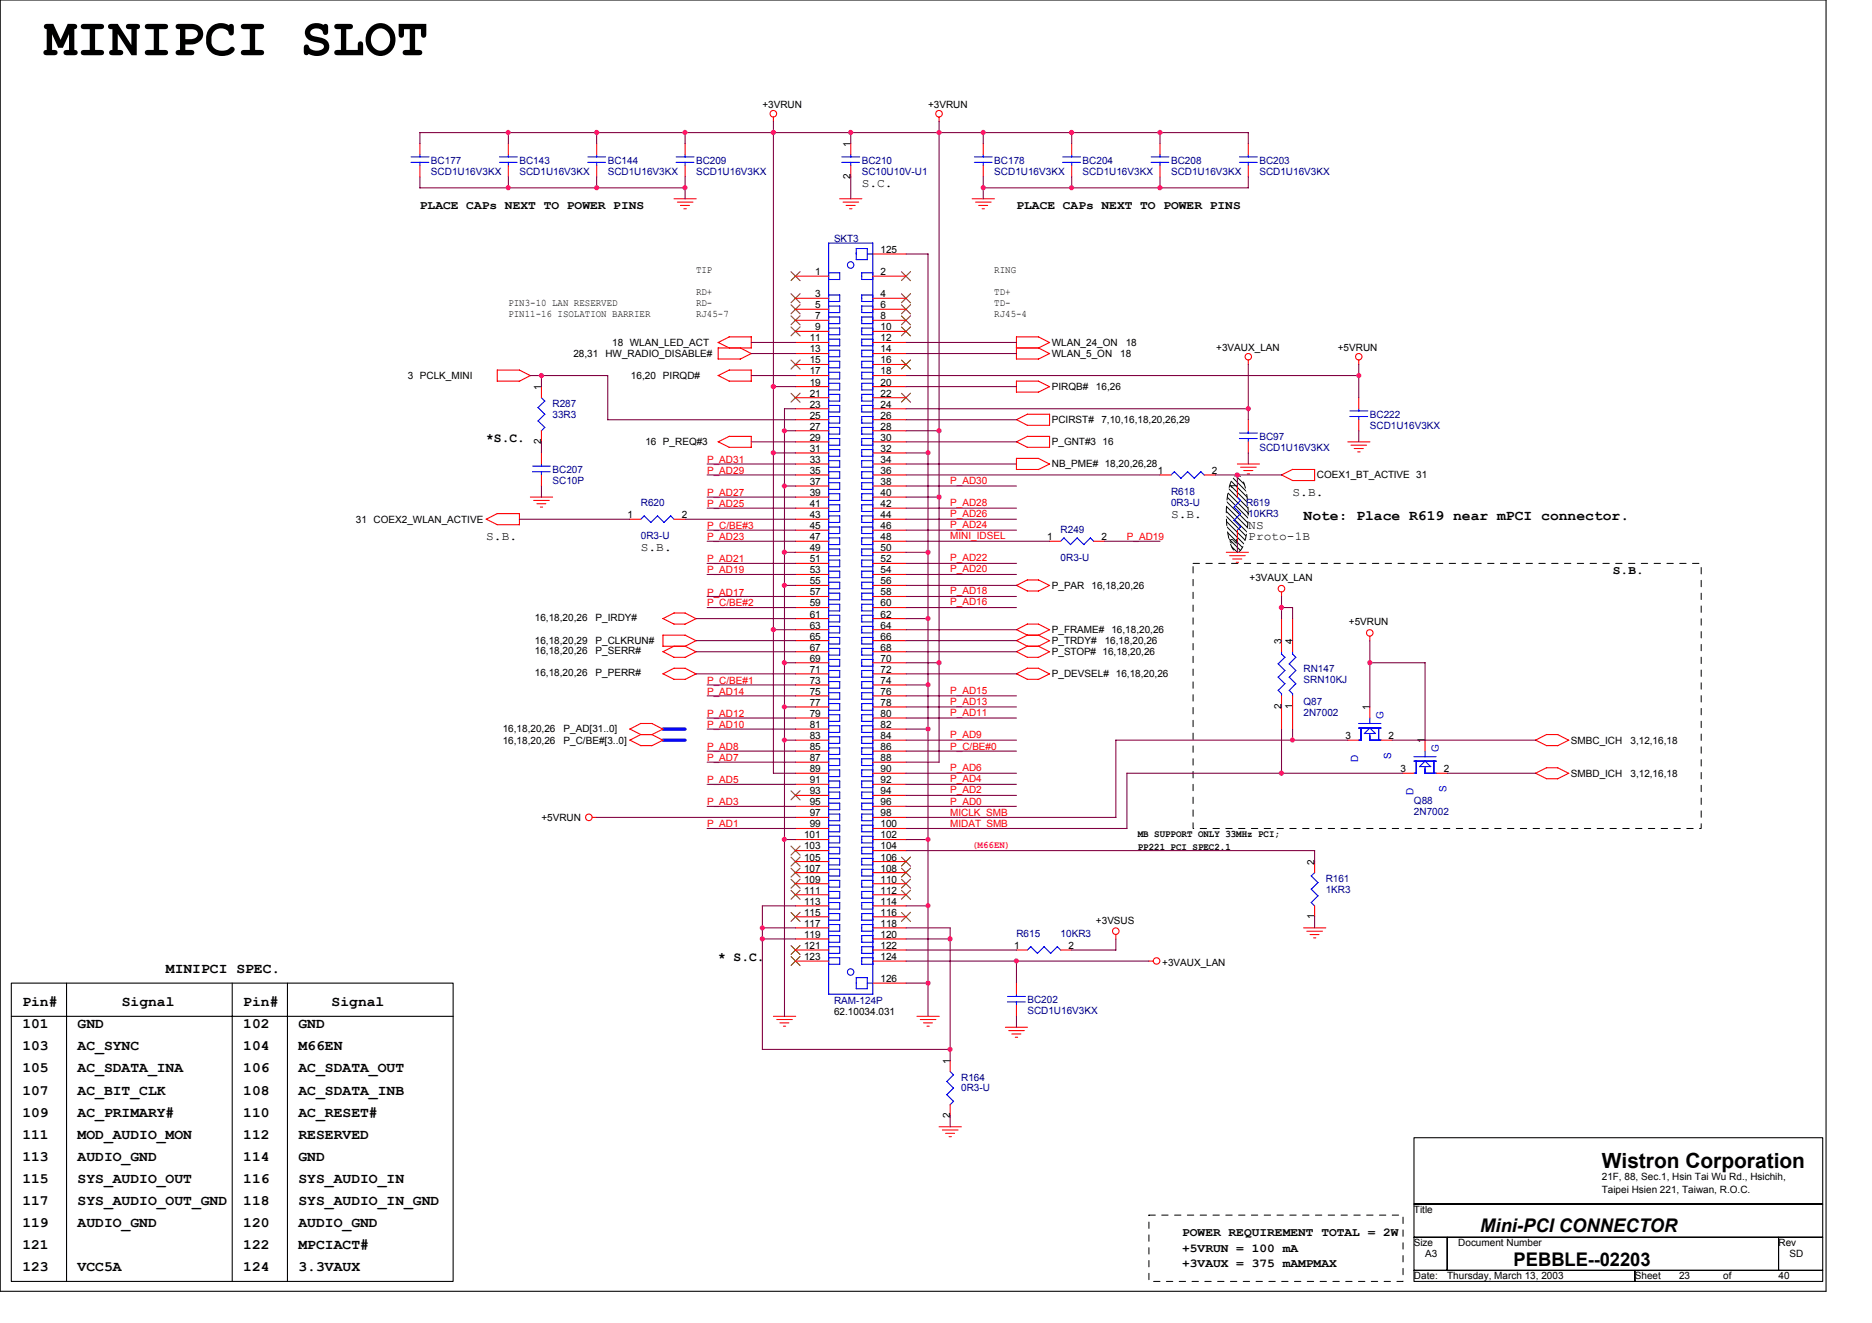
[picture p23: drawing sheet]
<svg xmlns="http://www.w3.org/2000/svg" width="297mm" height="210mm" viewBox="0 0 297 210" stroke-linecap="round" stroke-linejoin="round" font-family="sans-serif">
<defs><g id="words">
<text font-size="8.4" x="7" y="8.8">MINIPCI SLOT</text>
<text font-size="3.3" x="254.2" y="185.4">Wistron Corporation</text>
<g font-size="3">
<text x="234.9" y="195.5">Mini-PCI CONNECTOR</text>
<text x="240.2" y="200.8">PEBBLE--02203</text>
</g>
<g font-size="2.3">
<text x="206.8" y="82.5">Note: Place R619 near mPCI connector.</text>
<text x="26.3" y="154.4">MINIPCI SPEC.</text>
<text x="3.6" y="159.6">Pin#</text>
<text x="19.3" y="159.6">Signal</text>
<text x="38.6" y="159.6">Pin#</text>
<text x="52.6" y="159.6">Signal</text>
<text x="3.6" y="163.2">101</text>
<text x="3.6" y="166.6">103</text>
<text x="12.3" y="163.2">GND</text>
<text x="12.3" y="166.6">AC_SYNC</text>
<text x="38.6" y="163.2">102</text>
<text x="38.6" y="166.6">104</text>
<text x="47.4" y="166.6">M66EN</text>
<text x="47.4" y="163.2">GND</text>
<text x="3.6" y="170.2">105</text>
<text x="3.6" y="173.7">107</text>
<text x="12.3" y="170.2">AC_SDATA_INA</text>
<text x="12.3" y="173.7">AC_BIT_CLK</text>
<text x="38.6" y="170.2">106</text>
<text x="38.6" y="173.7">108</text>
<text x="47.4" y="170.2">AC_SDATA_OUT</text>
<text x="47.4" y="173.7">AC_SDATA_INB</text>
<text x="3.6" y="177.2">109</text>
<text x="12.3" y="177.2">AC_PRIMARY#</text>
<text x="38.6" y="177.2">110</text>
<text x="47.4" y="177.2">AC_RESET#</text>
<text x="3.6" y="180.7">111</text>
<text x="3.6" y="184.2">113</text>
<text x="12.3" y="180.7">MOD_AUDIO_MON</text>
<text x="12.3" y="184.2">AUDIO_GND</text>
<text x="38.6" y="180.7">112</text>
<text x="38.6" y="184.2">114</text>
<text x="47.4" y="180.7">RESERVED</text>
<text x="47.4" y="184.2">GND</text>
<text x="3.6" y="187.7">115</text>
<text x="3.6" y="191.2">117</text>
<text x="12.3" y="187.7">SYS_AUDIO_OUT</text>
<text x="12.3" y="191.2">SYS_AUDIO_OUT_GND</text>
<text x="38.6" y="187.7">116</text>
<text x="38.6" y="191.2">118</text>
<text x="47.4" y="187.7">SYS_AUDIO_IN</text>
<text x="47.4" y="191.2">SYS_AUDIO_IN_GND</text>
<text x="3.6" y="194.7">119</text>
<text x="12.3" y="194.7">AUDIO_GND</text>
<text x="38.6" y="194.7">120</text>
<text x="47.4" y="194.7">AUDIO_GND</text>
<text x="3.6" y="198.2">121</text>
<text x="3.6" y="201.7">123</text>
<text x="12.3" y="201.7">VCC5A</text>
<text x="38.6" y="198.2">122</text>
<text x="38.6" y="201.7">124</text>
<text x="47.4" y="198.2">MPCIACT#</text>
<text x="47.4" y="201.7">3.3VAUX</text>
</g>
<g font-size="2.1">
<text x="77.1" y="70.1">*S.C.</text>
<text x="114" y="152.5">* S.C.</text>
</g>
<g font-size="1.9">
<text x="136.7" y="29.6">S.C.</text>
<text x="66.6" y="33.2">PLACE CAPs NEXT TO POWER PINS</text>
<text x="161.3" y="33.2">PLACE CAPs NEXT TO POWER PINS</text>
<text x="185.8" y="82.2">S.B.</text>
<text x="198.1" y="83.9">NS</text>
<text x="205.1" y="78.7">S.B.</text>
<text x="77.1" y="85.7">S.B.</text>
<text x="101.7" y="87.4">S.B.</text>
<text x="198.1" y="85.7">Proto-1B</text>
<text x="255.9" y="91">S.B.</text>
<text x="187.6" y="196.2">POWER REQUIREMENT TOTAL = 2W</text>
<text x="187.6" y="198.6">+5VRUN = 100 mA</text>
<text x="187.6" y="201">+3VAUX = 375 mAMPMAX</text>
</g>
<g font-size="1.6">
<text x="121" y="17.2">+3VRUN</text>
<text x="147.3" y="17.2">+3VRUN</text>
<text x="135" y="23.3" transform="rotate(-90 135 23.3)">1</text>
<text x="135" y="28.4" transform="rotate(-90 135 28.4)">2</text>
<text x="139.7" y="40.1">125</text>
<text x="110.4" y="43.3">TIP</text>
<text x="110.4" y="46.8">RD+</text>
<text x="129.4" y="43.6">1</text>
<text x="129.4" y="47.1">3</text>
<text x="139.7" y="43.6">2</text>
<text x="139.7" y="47.1">4</text>
<text x="157.8" y="46.8">TD+</text>
<text x="157.8" y="43.3">RING</text>
<text x="80.7" y="50.3">PIN11-16 ISOLATION BARRIER</text>
<text x="80.7" y="48.6">PIN3-10 LAN RESERVED</text>
<text x="110.4" y="48.6">RD-</text>
<text x="110.4" y="50.3">RJ45-7</text>
<text x="129.4" y="48.9">5</text>
<text x="129.4" y="50.7">7</text>
<text x="129.4" y="52.4">9</text>
<text x="139.7" y="48.9">6</text>
<text x="139.7" y="50.7">8</text>
<text x="139.7" y="52.4">10</text>
<text x="157.8" y="48.6">TD-</text>
<text x="157.8" y="50.3">RJ45-4</text>
<text x="91" y="56.6">28,31</text>
<text x="96.1" y="56.6">HW_RADIO_DISABLE#</text>
<text x="97.1" y="54.9">18 WLAN_LED_ACT</text>
<text x="128.5" y="54.2">11</text>
<text x="128.5" y="55.9">13</text>
<text x="128.5" y="57.7">15</text>
<text x="128.5" y="59.4">17</text>
<text x="139.7" y="54.2">12</text>
<text x="139.7" y="55.9">14</text>
<text x="139.7" y="57.7">16</text>
<text x="139.7" y="59.4">18</text>
<text x="166.9" y="56.6">WLAN_5_ON</text>
<text x="166.9" y="54.9">WLAN_24_ON</text>
<text x="177.8" y="56.6">18</text>
<text x="178.6" y="54.9">18</text>
<text x="193" y="55.8">+3VAUX_LAN</text>
<text x="212.3" y="55.8">+5VRUN</text>
<text x="64.7" y="60.1">3 PCLK_MINI</text>
<text x="85.9" y="61.9" transform="rotate(-90 85.9 61.9)">1</text>
<text x="100.1" y="60.1">16,20</text>
<text x="105.2" y="60.1">PIRQD#</text>
<text x="128.5" y="61.2">19</text>
<text x="128.5" y="62.9">21</text>
<text x="128.5" y="64.7">23</text>
<text x="139.7" y="61.2">20</text>
<text x="139.7" y="62.9">22</text>
<text x="139.7" y="64.7">24</text>
<text x="166.9" y="61.9">PIRQB#</text>
<text x="173.9" y="61.9">16,26</text>
<text x="85.9" y="70.5" transform="rotate(-90 85.9 70.5)">2</text>
<text x="102.4" y="70.7">16 P_REQ#3</text>
<text x="128.5" y="66.4">25</text>
<text x="128.5" y="68.2">27</text>
<text x="128.5" y="69.9">29</text>
<text x="128.5" y="71.7">31</text>
<text x="139.7" y="66.4">26</text>
<text x="139.7" y="68.2">28</text>
<text x="139.7" y="69.9">30</text>
<text x="139.7" y="71.7">32</text>
<text x="166.9" y="67.1">PCIRST#</text>
<text x="166.9" y="70.7">P_GNT#3 16</text>
<text x="174.8" y="67.1">7,10,16,18,20,26,29</text>
<text x="128.5" y="73.4">33</text>
<text x="128.5" y="75.2">35</text>
<text x="128.5" y="76.9">37</text>
<text x="139.7" y="73.4">34</text>
<text x="139.7" y="75.2">36</text>
<text x="139.7" y="76.9">38</text>
<text x="166.9" y="74.1">NB_PME# 18,20,26,28</text>
<text x="183.7" y="75.2">1</text>
<text x="192.3" y="75.2">2</text>
<text x="196.3" y="77.6" transform="rotate(-90 196.3 77.6)">1</text>
<text x="209" y="75.9">COEX1_BT_ACTIVE 31</text>
<text x="56.5" y="82.9">31 COEX2_WLAN_ACTIVE</text>
<text x="99.6" y="82.2">1</text>
<text x="108.2" y="82.2">2</text>
<text x="128.5" y="78.7">39</text>
<text x="128.5" y="80.5">41</text>
<text x="128.5" y="82.2">43</text>
<text x="128.5" y="83.9">45</text>
<text x="139.7" y="78.7">40</text>
<text x="139.7" y="80.5">42</text>
<text x="139.7" y="82.2">44</text>
<text x="139.7" y="83.9">46</text>
<text x="128.5" y="85.7">47</text>
<text x="128.5" y="87.5">49</text>
<text x="128.5" y="89.2">51</text>
<text x="139.7" y="85.7">48</text>
<text x="139.7" y="87.5">50</text>
<text x="139.7" y="89.2">52</text>
<text x="166.2" y="85.7">1</text>
<text x="174.8" y="85.7">2</text>
<text x="196.3" y="86.2" transform="rotate(-90 196.3 86.2)">2</text>
<text x="128.5" y="91">53</text>
<text x="128.5" y="92.7">55</text>
<text x="128.5" y="94.5">57</text>
<text x="139.7" y="91">54</text>
<text x="139.7" y="92.7">56</text>
<text x="139.7" y="94.5">58</text>
<text x="166.9" y="93.4">P_PAR</text>
<text x="173.2" y="93.4">16,18,20,26</text>
<text x="198.3" y="92.2">+3VAUX_LAN</text>
<text x="84.9" y="98.5">16,18,20,26</text>
<text x="94.5" y="98.5">P_IRDY#</text>
<text x="128.5" y="96.2">59</text>
<text x="128.5" y="98">61</text>
<text x="128.5" y="99.7">63</text>
<text x="128.5" y="101.5">65</text>
<text x="139.7" y="96.2">60</text>
<text x="139.7" y="98">62</text>
<text x="139.7" y="99.7">64</text>
<text x="139.7" y="101.5">66</text>
<text x="166.9" y="100.4">P_FRAME# 16,18,20,26</text>
<text x="214" y="99.2">+5VRUN</text>
<text x="84.9" y="103.8">16,18,20,26</text>
<text x="84.9" y="107.3">16,18,20,26</text>
<text x="84.9" y="102.2">16,18,20,29</text>
<text x="94.5" y="103.8">P_SERR#</text>
<text x="94.5" y="107.3">P_PERR#</text>
<text x="94.5" y="102.2">P_CLKRUN#</text>
<text x="128.5" y="103.2">67</text>
<text x="128.5" y="105">69</text>
<text x="128.5" y="106.7">71</text>
<text x="139.7" y="103.2">68</text>
<text x="139.7" y="105">70</text>
<text x="139.7" y="106.7">72</text>
<text x="166.9" y="102.2">P_TRDY#</text>
<text x="166.9" y="103.9">P_STOP# 16,18,20,26</text>
<text x="166.9" y="107.4">P_DEVSEL# 16,18,20,26</text>
<text x="175.3" y="102.2">16,18,20,26</text>
<text x="203.3" y="102.2" transform="rotate(-90 203.3 102.2)">3</text>
<text x="205.1" y="102.2" transform="rotate(-90 205.1 102.2)">4</text>
<text x="128.5" y="108.5">73</text>
<text x="128.5" y="110.2">75</text>
<text x="128.5" y="112">77</text>
<text x="128.5" y="113.7">79</text>
<text x="139.7" y="108.5">74</text>
<text x="139.7" y="110.2">76</text>
<text x="139.7" y="112">78</text>
<text x="139.7" y="113.7">80</text>
<text x="203.3" y="112.5" transform="rotate(-90 203.3 112.5)">2</text>
<text x="205.1" y="112.5" transform="rotate(-90 205.1 112.5)">1</text>
<text x="217.3" y="112.7" transform="rotate(-90 217.3 112.7)">1</text>
<text x="79.8" y="116.2">16,18,20,26</text>
<text x="79.8" y="118">16,18,20,26</text>
<text x="89.4" y="116.2">P_AD[31..0]</text>
<text x="89.4" y="118">P_C/BE#[3..0]</text>
<text x="128.5" y="115.5">81</text>
<text x="128.5" y="117.2">83</text>
<text x="128.5" y="119">85</text>
<text x="139.7" y="115.5">82</text>
<text x="139.7" y="117.2">84</text>
<text x="139.7" y="119">86</text>
<text x="213.5" y="117.2">3</text>
<text x="220.3" y="117.2">2</text>
<text x="226.1" y="117.9" transform="rotate(-90 226.1 117.9)">1</text>
<text x="249.3" y="118">SMBC_ICH</text>
<text x="258.7" y="118">3,12,16,18</text>
<text x="128.5" y="120.8">87</text>
<text x="128.5" y="122.5">89</text>
<text x="128.5" y="124.3">91</text>
<text x="139.7" y="120.8">88</text>
<text x="139.7" y="122.5">90</text>
<text x="139.7" y="124.3">92</text>
<text x="222.2" y="122.5">3</text>
<text x="229.1" y="122.5">2</text>
<text x="249.3" y="123.2">SMBD_ICH</text>
<text x="258.7" y="123.2">3,12,16,18</text>
<text x="85.9" y="130.2">+5VRUN</text>
<text x="128.5" y="126">93</text>
<text x="128.5" y="127.8">95</text>
<text x="128.5" y="129.5">97</text>
<text x="128.5" y="131.3">99</text>
<text x="139.7" y="126">94</text>
<text x="139.7" y="127.8">96</text>
<text x="139.7" y="129.5">98</text>
<text x="139.7" y="131.3">100</text>
<text x="127.6" y="133">101</text>
<text x="127.6" y="134.8">103</text>
<text x="127.6" y="136.5">105</text>
<text x="139.7" y="133">102</text>
<text x="139.7" y="134.8">104</text>
<text x="139.7" y="136.5">106</text>
<text x="180.5" y="132.8">MB SUPPORT ONLY 33MHz PCI;</text>
<text x="180.5" y="134.8">PP221 PCI SPEC2.1</text>
<text x="208.6" y="137.2" transform="rotate(-90 208.6 137.2)">2</text>
<text x="127.6" y="138.3">107</text>
<text x="127.6" y="140">109</text>
<text x="127.6" y="141.8">111</text>
<text x="127.6" y="143.5">113</text>
<text x="139.7" y="138.3">108</text>
<text x="139.7" y="140">110</text>
<text x="139.7" y="141.8">112</text>
<text x="139.7" y="143.5">114</text>
<text x="127.6" y="145.3">115</text>
<text x="127.6" y="147">117</text>
<text x="127.6" y="148.8">119</text>
<text x="139.7" y="145.3">116</text>
<text x="139.7" y="147">118</text>
<text x="139.7" y="148.8">120</text>
<text x="173.9" y="146.5">+3VSUS</text>
<text x="208.6" y="145.8" transform="rotate(-90 208.6 145.8)">1</text>
<text x="127.6" y="150.6">121</text>
<text x="127.6" y="152.3">123</text>
<text x="139.7" y="155.8">126</text>
<text x="139.7" y="150.6">122</text>
<text x="139.7" y="152.3">124</text>
<text x="160.9" y="150.6">1</text>
<text x="169.5" y="150.6">2</text>
<text x="184.4" y="153.2">+3VAUX_LAN</text>
<text x="132.4" y="161.1">62.10034.031</text>
<text x="150.7" y="168.8" transform="rotate(-90 150.7 168.8)">1</text>
<text x="150.7" y="177.4" transform="rotate(-90 150.7 177.4)">2</text>
<text x="254.2" y="187.2">21F, 88, Sec.1, Hsin Tai Wu Rd., Hsichih,</text>
<text x="254.2" y="189.3">Taipei Hsien 221, Taiwan, R.O.C.</text>
<text x="224.4" y="192.4">Title</text>
<text x="224.4" y="197.7">Size</text>
<text x="231.4" y="197.7">Document Number</text>
<text x="282.2" y="197.7">Rev</text>
<text x="224.4" y="203">Date:</text>
<text x="226.1" y="199.5">A3</text>
<text x="229.6" y="203">Thursday, March 13, 2003</text>
<text x="259.4" y="203">Sheet</text>
<text x="266.4" y="203">23</text>
<text x="273.4" y="203">of</text>
<text x="282.2" y="203">40</text>
<text x="284" y="199.5">SD</text>
</g>
<g font-size="1.6" fill="#000080">
<text x="68.4" y="26">BC177</text>
<text x="68.4" y="27.7">SCD1U16V3KX</text>
<text x="82.4" y="26">BC143</text>
<text x="82.4" y="27.7">SCD1U16V3KX</text>
<text x="96.4" y="26">BC144</text>
<text x="96.4" y="27.7">SCD1U16V3KX</text>
<text x="110.4" y="26">BC209</text>
<text x="110.4" y="27.7">SCD1U16V3KX</text>
<text x="136.7" y="26">BC210</text>
<text x="136.7" y="27.7">SC10U10V-U1</text>
<text x="157.8" y="26">BC178</text>
<text x="157.8" y="27.7">SCD1U16V3KX</text>
<text x="171.8" y="26">BC204</text>
<text x="171.8" y="27.7">SCD1U16V3KX</text>
<text x="185.8" y="26">BC208</text>
<text x="185.8" y="27.7">SCD1U16V3KX</text>
<text x="199.8" y="26">BC203</text>
<text x="199.8" y="27.7">SCD1U16V3KX</text>
<text x="132.4" y="38.4">SKT3</text>
<text x="87.7" y="64.5">R287</text>
<text x="87.7" y="66.3">33R3</text>
<text x="199.8" y="69.8">BC97</text>
<text x="199.8" y="71.5">SCD1U16V3KX</text>
<text x="217.4" y="66.3">BC222</text>
<text x="217.4" y="68">SCD1U16V3KX</text>
<text x="87.7" y="75">BC207</text>
<text x="87.7" y="76.8">SC10P</text>
<text x="101.7" y="80.3">R620</text>
<text x="185.8" y="78.5">R618</text>
<text x="185.8" y="80.3">0R3-U</text>
<text x="197.7" y="80.3">R619</text>
<text x="198.1" y="82">10KR3</text>
<text x="101.7" y="85.5">0R3-U</text>
<text x="168.3" y="84.5">R249</text>
<text x="168.3" y="89">0R3-U</text>
<text x="206.8" y="106.6">RN147</text>
<text x="206.8" y="108.3">SRN10KJ</text>
<text x="206.8" y="111.8">Q87</text>
<text x="206.8" y="113.6">2N7002</text>
<text x="224.4" y="127.6">Q88</text>
<text x="224.4" y="129.3">2N7002</text>
<text x="210.4" y="139.9">R161</text>
<text x="210.4" y="141.6">1KR3</text>
<text x="161.3" y="148.6">R615</text>
<text x="168.3" y="148.6">10KR3</text>
<text x="132.4" y="159.3">RAM-124P</text>
<text x="163" y="159.2">BC202</text>
<text x="163" y="160.9">SCD1U16V3KX</text>
<text x="152.5" y="171.4">R164</text>
<text x="152.5" y="173.2">0R3-U</text>
</g>
<g font-size="1.6" fill="#f00">
<text x="112.2" y="73.4">P_AD31</text>
<text x="112.2" y="75.2">P_AD29</text>
<text x="150.8" y="76.8">P_AD30</text>
<text x="112.2" y="84">P_C/BE#3</text>
<text x="112.2" y="80.5">P_AD25</text>
<text x="112.2" y="78.7">P_AD27</text>
<text x="150.8" y="80.3">P_AD28</text>
<text x="150.8" y="82">P_AD26</text>
<text x="150.8" y="83.8">P_AD24</text>
<text x="112.2" y="89.2">P_AD21</text>
<text x="112.2" y="85.7">P_AD23</text>
<text x="150.8" y="85.5">MINI_IDSEL</text>
<text x="150.8" y="89">P_AD22</text>
<text x="178.8" y="85.7">P_AD19</text>
<text x="112.2" y="91">P_AD19</text>
<text x="112.2" y="94.5">P_AD17</text>
<text x="150.8" y="90.8">P_AD20</text>
<text x="150.8" y="94.3">P_AD18</text>
<text x="112.2" y="96.2">P_C/BE#2</text>
<text x="150.8" y="96.1">P_AD16</text>
<text x="112.2" y="108.5">P_C/BE#1</text>
<text x="112.2" y="113.7">P_AD12</text>
<text x="112.2" y="110.3">P_AD14</text>
<text x="150.8" y="110.1">P_AD15</text>
<text x="150.8" y="111.8">P_AD13</text>
<text x="150.8" y="113.6">P_AD11</text>
<text x="112.2" y="119">P_AD8</text>
<text x="112.2" y="115.5">P_AD10</text>
<text x="150.8" y="119">P_C/BE#0</text>
<text x="150.8" y="117.1">P_AD9</text>
<text x="112.2" y="120.8">P_AD7</text>
<text x="112.2" y="124.3">P_AD5</text>
<text x="150.8" y="125.9">P_AD2</text>
<text x="150.8" y="122.3">P_AD6</text>
<text x="150.8" y="124.1">P_AD4</text>
<text x="112.2" y="131.3">P_AD1</text>
<text x="112.2" y="127.8">P_AD3</text>
<text x="150.8" y="127.8">P_AD0</text>
<text x="150.8" y="131.3">MIDAT_SMB</text>
<text x="150.8" y="129.5">MICLK_SMB</text>
</g>
<g font-size="1.6" fill="#00f">
<text x="219.5" y="114.1" transform="rotate(-90 219.5 114.1)">G</text>
<text x="228.3" y="119.4" transform="rotate(-90 228.3 119.4)">G</text>
<text x="215.5" y="120.9" transform="rotate(-90 215.5 120.9)">D</text>
<text x="220.8" y="120.4" transform="rotate(-90 220.8 120.4)">S</text>
<text x="229.5" y="125.7" transform="rotate(-90 229.5 125.7)">S</text>
<text x="224.3" y="126.2" transform="rotate(-90 224.3 126.2)">D</text>
</g>
<text font-size="1.6" fill="#ff0080" x="154.3" y="134.5">(M66EN)</text>
</g></defs>
<g fill="none" stroke="#000" stroke-width=".17">
<path d="M0 0h289.7v204.9h-289.7zM1.8 156h70.1v47.3h-70.1zM10.6 156v47.3M36.8 156v47.3M45.6 156v47.3M1.8 161.2h70.1M224.4 180.5h64.8v10.5h-64.8zM224.4 191h64.8v5.3h-64.8zM224.4 196.3h5.2v5.2h-5.2zM229.6 196.3h52.6v5.2h-52.6zM282.2 196.3h7v5.2h-7zM224.4 201.5h35v1.8h-35z"/>
<path d="M259.4 201.5h29.8v1.8h-29.8z"/>
</g>
<path d="M189.3 89.4h80.6v42h-80.6v-42M182.3 192.8h40.3v10.5h-40.3v-10.5" fill="none" stroke="#000" stroke-width=".16" stroke-dasharray="1 1 1 1 1 1 1 1"/>
<path d="M195.7 75.7l.3-.2 .3-.1a1.73 1.73 0 0 1 1.1 1.4 17.3 17.3 0 0 1-.2 10l-.6 .7-.3 .1a1.73 1.73 0 0 1-1.1-1.4 17.5 17.5 0 0 1 .2-10z" fill-rule="evenodd" fill="#000" stroke="#000" stroke-width=".16" stroke-dasharray="1 1 1 1 1 1 1 1"/>
<g fill="none" stroke="#f00" stroke-width=".17">
<path d="M122.7 18.6v.7M149 18.6v.7M66.6 22.8v1.7M66.6 26.3v1.8M80.7 22.8v1.7M80.7 26.3v1.8M94.7 22.8v1.7M94.7 26.3v1.8M107 31.5h3.5M107.5 32.1h2.5M108 32.6h1.4M108.5 33.1h.4"/>
<path d="M108.7 22.8v1.7M108.7 26.3v1.8M133.2 31.5h3.6M133.8 32.1h2.4M134.3 32.6h1.4M134.8 33.1h.4M135 22.8v1.7M135 26.3v1.8M154.3 31.5h3.5M154.8 32.1h2.5M155.3 32.6h1.4M155.8 33.1h.4"/>
<path d="M156 22.8v1.7M156 26.3v1.8M170 22.8v1.7M170 26.3v1.8M184.1 22.8v1.7M184.1 26.3v1.8M198.1 22.8v1.7M198.1 26.3v1.8M84.2 59.6l-1.8 .9M84.2 59.6l-1.8-.9h-3.5v1.8h3.5M113.9 59.6l1.8 .9h3.5M113.9 54.4l1.8-1h3.5v1.8"/>
<path d="M114 55.2h5.2M114 54.3l1.7 .9M114 55.2v1.8M115.7 58.7h3.5M115.7 58.7l-1.7 .9M117.5 55.2l1.7 .9M119.2 58.7v1.8M119.2 56.1l-1.7 .9h-3.6M126.2 43.8h5.3M126.2 47.3h5.3M126.2 49.1h5.3M126.2 50.8h5.3"/>
<path d="M126.2 52.6h5.3M126.2 54.3h5.3M126.2 56.1h5.3M126.2 57.8h5.3M126.2 59.6h5.3M138.5 43.8h5.3M138.5 47.3h5.3M138.5 49.1h5.3M138.5 50.8h5.3M138.5 52.6h5.3M138.5 54.3h5.3M138.5 56.1h5.3"/>
<path d="M138.5 57.8h5.3M138.5 59.6h5.3M138.5 40.3h5.3M161.3 55.2h3.5l1.8 .9M161.3 57h3.5M166.5 56.1l-1.7 .9M166.5 54.3l-1.7 .9M166.6 54.4l-1.8-1h-3.5v3.6M198.1 57.1v.7M215.6 57.1v.7M84.2 78.9h3.5M84.7 79.4h2.5"/>
<path d="M85.2 79.9h1.4M85.9 61.3v1.8M85.9 68.3v1.8M85.9 71.8v1.8M85.9 75.4v1.7M113.9 70.1l1.8 .9h3.5M115.7 69.2h3.5M115.7 69.2l-1.7 .9M119.2 69.2v1.8M126.2 78.9h5.3M126.2 73.6h5.3M126.2 70.1h5.3"/>
<path d="M126.2 61.3h5.3M126.2 63.1h5.3M126.2 64.9h5.3M126.2 66.6h5.3M126.2 68.3h5.3M126.2 71.9h5.3M126.2 75.4h5.3M126.2 77.1h5.3M138.5 78.9h5.3M138.5 73.6h5.3M138.5 70.1h5.3M138.5 61.3h5.3"/>
<path d="M138.5 63.1h5.3M138.5 64.9h5.3M138.5 66.6h5.3M138.5 68.3h5.3M138.5 71.9h5.3M138.5 75.4h5.3M138.5 77.1h5.3M161.3 74.5h3.5M161.3 62.2h3.5M161.3 66.6l1.7 .9M161.3 70.1l1.7 .9M163 67.5h3.5"/>
<path d="M163 71h3.5M163 65.7h3.6M163 65.7l-1.7 .9M166.5 73.6l-1.7 .9M166.5 61.3l-1.7 .9M166.5 65.7v1.8M166.5 69.2v1.8M166.6 61.4l-1.8-.9h-3.5v1.7M166.6 73.6l-1.8-.9h-3.5v1.8M166.6 69.2h-3.6l-1.7 .9M184 75.4h1.8M191.1 75.4h1.7"/>
<path d="M196.3 73.6h3.6M196.3 77.1v1.8M196.8 74.1h2.5M197.4 74.7h1.4M197.9 75.2h.4M198.1 66.6v1.7M198.1 70.1v1.8M203.3 75.3l1.8 .9h3.5M205.1 74.5h3.5M205.1 74.5l-1.8 .9M208.6 74.5v1.8M213.9 70.1h3.5"/>
<path d="M214.4 70.6h2.4M214.9 71.2h1.4M215.4 71.7h.4M215.6 63.1v1.8M215.6 66.6v1.8M78.9 81.5h3.5v1.8l-3.5-.1-1.8-.8M78.9 81.5l-1.8 .9M85.7 80.5h.4M99.9 82.4h1.8M105.2 98.1l1.7 .9h1.8M107 82.4h1.7M107 97.3h1.7"/>
<path d="M107 97.2l-1.8 .9M108.7 97.3l1.8 .9M110.4 98.1l-1.7 .9M126.2 87.6h5.3M126.2 80.6h5.3M126.2 82.4h5.3M126.2 84.1h5.3M126.2 85.9h5.3M126.2 89.4h5.3M126.2 91.1h5.3M126.2 92.9h5.3M126.2 94.6h5.3"/>
<path d="M126.2 96.4h5.3M126.2 98.1h5.3M126.2 99.9h5.3M138.5 87.6h5.3M138.5 80.6h5.3M138.5 82.4h5.3M138.5 84.1h5.3M138.5 85.9h5.3M138.5 89.4h5.3M138.5 91.1h5.3M138.5 92.9h5.3M138.5 94.6h5.3"/>
<path d="M138.5 96.4h5.3M138.5 98.1h5.3M138.5 99.9h5.3M161.3 99.9l1.7 .9-1.7 .8M161.3 92.9l1.7 .9M161.3 99.9l1.7-.9h1.8l1.8 .9M163 93.8h1.8M163 92h1.8l1.8 .9M163 92l-1.7 .9M166.5 85.9h1.8M166.5 99.9l-1.7 .9M166.5 92.9l-1.7 .9"/>
<path d="M173.5 85.9h1.8M194.6 87.6h3.5M195.1 88.2h2.5M195.6 88.7h1.4M196.1 89.2h.4M196.3 84.1v1.8M203.3 93.9v.8M203.3 98.1v5.3M205.1 98.1v5.3M99.9 115.7l1.8 .8h1.8l1.7 1M99.9 117.4l1.8 .9h1.7M101.7 114.8h1.8l1.7 .9"/>
<path d="M101.7 114.8l-1.8 .9M101.7 116.5l-1.8 .9M105.2 102.5h3.5M105.2 103.4l1.7 .9h1.8M105.2 106.9l1.7 .9h1.8M105.2 115.7l-1.8 .9M105.2 117.4l-1.8 .9M107 106h1.7M107 102.5l-1.8 .9M107 106l-1.8 .9M108.7 106l1.8 .9M108.7 100.8l1.8 .9"/>
<path d="M108.7 100.8h-3.5v1.7M110.4 101.6l-1.7 .9 1.8 .9M110.4 103.4l-1.7 .9M110.4 106.9l-1.7 .9M126.2 101.6h5.3M126.2 103.4h5.3M126.2 105.2h5.3M126.2 106.9h5.3M126.2 108.7h5.3M126.2 110.4h5.3M126.2 112.2h5.3M126.2 113.9h5.3"/>
<path d="M126.2 115.7h5.3M126.2 117.4h5.3M126.2 119.2h5.3M138.5 101.6h5.3M138.5 103.4h5.3M138.5 105.2h5.3M138.5 106.9h5.3M138.5 108.7h5.3M138.5 110.4h5.3M138.5 112.2h5.3M138.5 113.9h5.3M138.5 115.7h5.3"/>
<path d="M138.5 117.4h5.3M138.5 119.2h5.3M161.3 101.6l1.7 .9M161.3 103.4l1.7 .9M161.3 106.9l1.7 .9M163 100.8h1.8l1.8 .9M163 102.5h1.8l1.8 .9M163 104.3h1.8M163 107.8h1.8M163 106h1.8l1.8 .9M163 102.5l-1.7 .9M163 106l-1.7 .9"/>
<path d="M166.5 101.6l-1.7 1M166.5 103.4l-1.7 .9M166.5 106.9l-1.7 .9M203.3 110.4v5.3M205.1 110.4v5.3M213.8 117.4h1.8M217.4 100.9v.8M217.4 112.1v1.8M219.1 117.4h1.8M226.1 117.4v1.8M245.4 116.5h1.8l1.7 1M245.4 116.5l-1.8 .9 1.8 .9h1.8"/>
<path d="M248.9 117.4l-1.8 .9M94 129.7h.7M126.2 129.7h5.3M126.2 120.9h5.3M126.2 122.7h5.3M126.2 124.4h5.3M126.2 126.2h5.3M126.2 127.9h5.3M126.2 131.4h5.3M126.2 133.2h5.3M126.2 135h5.3M126.2 136.7h5.3"/>
<path d="M126.2 138.5h5.3M138.5 129.7h5.3M138.5 120.9h5.3M138.5 122.7h5.3M138.5 124.4h5.3M138.5 126.2h5.3M138.5 127.9h5.3M138.5 131.4h5.3M138.5 133.2h5.3M138.5 135h5.3M138.5 136.7h5.3M138.5 138.5h5.3"/>
<path d="M208.6 136.7v1.8M222.6 122.7h1.8M227.9 122.7h1.8M243.6 122.7l1.8 .8h1.8M245.4 121.8h1.8l1.7 .9-1.8 .9M245.4 121.8l-1.8 .9M126.2 147.2h5.3M126.2 152.5h5.3M126.2 140.2h5.3M126.2 142h5.3M126.2 143.7h5.3M126.2 145.5h5.3"/>
<path d="M126.2 149h5.3M126.2 150.7h5.3M138.5 147.2h5.3M138.5 152.5h5.3M138.5 140.2h5.3M138.5 142h5.3M138.5 143.7h5.3M138.5 145.5h5.3M138.5 149h5.3M138.5 150.7h5.3M138.5 156h5.3M161.3 150.7h1.7"/>
<path d="M161.3 156v1.7M161.3 159.5v1.8M168.3 150.7h1.8M177.1 148.3v.7M182.3 152.5h.7M206.8 147.2h3.6M207.4 147.7h2.4M207.9 148.3h1.4M208.4 148.8h.4M208.6 143.7v1.8M122.7 161.2h3.6M123.3 161.8h2.4"/>
<path d="M123.8 162.3h1.4M124.3 162.8h.4M145.5 161.2h3.5M146 161.8h2.5M146.5 162.3h1.5M147.1 162.8h.3M149 178.8h3.5M149.5 179.3h2.5M150 179.8h1.5M150.8 168.2v1.8M150.8 175.3v1.7M159.5 163h3.5"/>
<path d="M160.1 163.5h2.4M160.5 164h1.5M161.1 164.6h.4M150.6 180.3h.4"/>
<circle cx="122.7" cy="18" r=".52"/>
<circle cx="149" cy="18" r=".52"/>
<circle cx="198.1" cy="56.6" r=".51"/>
<circle cx="215.6" cy="56.6" r=".51"/>
<circle cx="203.3" cy="93.4" r=".52"/>
<circle cx="217.3" cy="100.4" r=".52"/>
<circle cx="93.4" cy="129.7" r=".52"/>
<circle cx="177" cy="147.7" r=".52"/>
<circle cx="183.5" cy="152.5" r=".52"/>
</g>
<g fill="none" stroke="#00f" stroke-width=".17">
<path d="M65.2 25.8h2.8M65.2 24.9h2.9M66.6 24.5v.4M66.6 25.7v.6M79.2 25.8h2.9M79.3 24.9h2.8M80.7 24.5v.4M80.7 25.7v.6M93.3 25.8h2.8M93.3 24.9h2.8M94.7 24.5v.4M94.7 25.7v.6"/>
<path d="M107.3 25.8h2.8M107.3 24.9h2.8M108.7 24.5v.4M108.7 25.7v.6M131.5 38.6l7-.1v119.2M131.5 38.6v119.2M133.6 25.8h2.8M133.6 24.9h2.8M135 24.5v.4M135 25.7v.6M137.6 39.4v1.8M137.6 39.4h-1.7v1.8"/>
<path d="M154.6 25.8h2.8M154.6 24.9h2.8M156 24.5v.4M156 25.7v.6M168.6 25.8h2.8M168.6 24.9h2.9M170 24.5v.4M170 25.7v.6M182.6 25.8h2.9M182.7 24.9h2.8M184.1 24.5v.4M184.1 25.7v.6"/>
<path d="M196.7 25.8h2.8M196.7 24.9h2.8M198.1 24.5v.4M198.1 25.7v.6M131.5 49.6h1.7M131.5 51.4h1.7M131.5 54.9h1.7M131.5 58.4h1.7M131.5 43.3h1.8l-.1 1.1-1.7-.1M131.5 46.8h1.7v1.1l-1.7-.1M131.5 48.6h1.7v1M131.5 50.3h1.7v1.1"/>
<path d="M131.5 52h1.7v1.1h-1.7M131.5 53.8h1.7v1.1M131.5 55.6h1.7v1h-1.7M131.5 57.3h1.7v1.1M131.5 59.1h1.7v1M135.8 41.2h1.8M136.7 44.3h1.8M136.7 47.8h1.8M136.7 49.6h1.8M136.7 51.4h1.8M136.7 53.1h1.8M136.7 54.9h1.8"/>
<path d="M136.7 56.6h1.8M136.7 58.4h1.8M136.7 46.8v1M136.7 50.3v1.1M136.7 55.5v1.1M136.7 57.3v1.1M136.7 59v1.1M136.7 46.8h1.8M136.7 50.3h1.8M136.7 55.6h1.8M136.7 57.3h1.8M136.7 59.1h1.8"/>
<path d="M137.6 40.3h.9M138.5 43.3h-1.8v1M138.5 48.6l-1.8-.1v1.1M138.5 52h-1.8v1.1M138.5 53.8h-1.8v1.1M84.5 74.8h2.8M84.5 74h2.8M85.4 64.7l1.1 1M85.4 66.8l1.1 1M85.9 73.6v.4M85.9 74.8v.6M85.9 63.1l.6 .5"/>
<path d="M86.4 63.6l-1 1.1M86.4 65.7l-1 1.1M86.4 67.8l-.5 .6M131.5 60.1h1.7M131.5 67.1h1.7M131.5 68.9h1.7M131.5 77.6h1.7M131.5 79.4h1.7M131.5 69.6h1.8l-.1 1.1-1.7-.1M131.5 66.1h1.8l-.1 1M131.5 74.8h1.8l-.1 1.1h-1.7M131.5 60.8h1.7v1.1h-1.7"/>
<path d="M131.5 62.6h1.7v1h-1.7M131.5 64.3h1.7v1.1h-1.7M131.5 67.8h1.7v1.1M131.5 71.3h1.7v1.1h-1.7M131.5 73.1h1.7v1h-1.7M131.5 76.6h1.7v1.1M131.5 78.3h1.7v1.1M136.7 60.1h1.8M136.7 61.9h1.8M136.7 63.6h1.8M136.7 65.4h1.8M136.7 67.1h1.8"/>
<path d="M136.7 68.9h1.8M136.7 70.6h1.8M136.7 72.4h1.8M136.7 74.1h1.8M136.7 75.9h1.8M136.7 77.6h1.8M136.7 79.4h1.8M136.7 69.6h1.8M136.7 66.1h1.8M136.7 74.8h1.8M136.7 60.8v1.1M136.7 64.3v1.1"/>
<path d="M136.7 66.1v1M136.7 67.8v1.1M136.7 69.6v1M136.7 74.8v1.1M136.7 76.6v1M136.7 78.3v1.1M136.7 60.8h1.8M136.7 64.3h1.8M136.7 67.8h1.8M136.7 76.6h1.8M136.7 78.3h1.8M138.5 62.6l-1.8-.1v1.1"/>
<path d="M138.5 71.3h-1.8v1.1M138.5 73.1h-1.8v1M186.4 74.8l-.6 .6M188.4 74.8l1.1 1.1M188.5 74.8l-1.1 1.1-1.1-1.1M190.5 74.8l.6 .6M190.6 74.8l-1.1 1.1M196.3 78.9l.6 .5M196.7 69.6h2.8M196.7 68.7h2.8M196.8 79.4l-1 1.1M198.1 68.3v.4"/>
<path d="M198.1 69.6v.5M214.2 66.1h2.8M214.2 65.2h2.8M215.6 64.9v.3M215.6 66.1v.5M101.7 82.4l.5-.6 1.1 1.1M104.3 81.9l1.1 1M104.3 81.8l-1 1.1M107 82.4l-.6-.6-1 1.1M131.5 86.4h1.7M131.5 88.2h1.7M131.5 91.7h1.7"/>
<path d="M131.5 95.2h1.7M131.5 96.9h1.7M131.5 80.1h1.7v1.1h-1.7M131.5 81.9h1.7v1h-1.7M131.5 83.6h1.7v1.1l-1.7-.1M131.5 85.3h1.7v1.1M131.5 87.1h1.7v1.1M131.5 88.9h1.7v1h-1.7M131.5 90.6h1.7v1.1M131.5 92.4h1.7v1h-1.7M131.5 94.1h1.7v1.1M131.5 95.9h1.7v1"/>
<path d="M131.5 97.6h1.7v1.1h-1.7M131.5 99.4h1.7v1M136.7 81.2h1.8M136.7 82.9h1.8M136.7 84.6h1.8M136.7 86.4h1.8M136.7 88.2h1.8M136.7 89.9h1.8M136.7 91.7h1.8M136.7 93.4h1.8M136.7 95.2h1.8M136.7 96.9h1.8"/>
<path d="M136.7 98.7h1.8M136.7 83.6v1M136.7 87.1v1.1M136.7 88.8v1.1M136.7 92.4v1M136.7 95.8v1.1M136.7 97.6v1.1M136.7 83.6h1.8M136.7 87.1h1.8M136.7 88.9h1.8M136.7 92.4h1.8M136.7 95.9h1.8"/>
<path d="M136.7 97.6h1.8M138.5 80.1h-1.8v1.1M138.5 81.9l-1.8-.1v1.1M138.5 85.3h-1.8v1.1M138.5 90.6h-1.8v1.1M138.5 94.1h-1.8v1.1M138.5 99.4h-1.8v1M168.3 85.9l.5-.6 1.1 1.1M169.9 86.4l1-1.1 1.1 1.1M173 85.3l.6 .6M173 85.3l-1 1.1M195.8 80.5l1.1 1"/>
<path d="M195.8 82.5l1.1 1.1M196.8 81.5l-1 1.1M196.8 83.6l-.5 .5M131.5 100.4h1.7M131.5 105.7h1.7M131.5 107.4h1.7M131.5 109.2h1.7M131.5 114.4h1.7M131.5 116.2h1.7M131.5 117.9h1.7M131.5 119.7h1.7M131.5 101.1h1.7v1.1h-1.7"/>
<path d="M131.5 102.9h1.7v1h-1.7M131.5 104.6h1.7v1.1M131.5 106.4h1.7v1.1M131.5 108.1h1.7v1.1M131.5 109.9h1.7v1.1l-1.7-.1M131.5 111.6h1.7v1.1h-1.7M131.5 113.4h1.7v1.1M131.5 115.1h1.7v1.1M131.5 116.9h1.7v1.1M131.5 118.7h1.7v1M136.7 100.4h1.8M136.7 102.2h1.8"/>
<path d="M136.7 103.9h1.8M136.7 105.7h1.8M136.7 107.4h1.8M136.7 109.2h1.8M136.7 110.9h1.8M136.7 112.7h1.8M136.7 114.4h1.8M136.7 116.2h1.8M136.7 117.9h1.8M136.7 119.7h1.8M136.7 104.6v1.1M136.7 106.4v1"/>
<path d="M136.7 115.1v1.1M136.7 116.9v1M136.7 104.6h1.8M136.7 106.4h1.8M136.7 115.1h1.8M136.7 116.9h1.8M138.5 101.1h-1.8v1.1M138.5 102.9l-1.8-.1v1.1M138.5 108.1h-1.8v1.1M138.5 109.9h-1.8v1M138.5 111.6h-1.8v1.1M138.5 113.4h-1.8v1"/>
<path d="M138.5 118.7l-1.8-.1v1.1M202.8 109.5l.5 .6M202.8 107.4l1.1 1.1M202.8 105.3l1.1 1.1M203.3 103.7l.6 .6M203.3 103.4v.4M203.3 110v.4M203.9 108.5l-1.1 1M203.9 106.4l-1.1 1M203.9 104.3l-1.1 1M204.6 105.3l1 1.1M204.6 107.4l1 1.1"/>
<path d="M204.6 109.5l.5 .6M205.1 103.4v.4l.5 .5M205.1 110.1v.3M205.6 104.3l-1 1M205.6 106.4l-1 1.1M205.6 108.5l-1 1.1M215.6 114.8h3.5M215.6 115.5h3.5M215.6 117.4h.4M216 115.5v1.9M217.3 115.5l1 .9h-1.8l.9-.9M217.4 117.4h1.7"/>
<path d="M217.4 113.9v.9M217.4 116.4v1.1M218.8 115.5v2M226.1 119.2v.9M131.5 123.2h1.7M131.5 125h1.7M131.5 126.7h1.7M131.5 128.5h1.7M131.5 133.7h1.7M131.5 137.2h1.7M131.5 120.4h1.7v1.1h-1.7M131.5 122.2h1.7v1"/>
<path d="M131.5 123.9h1.7v1.1M131.5 125.7h1.7v1M131.5 127.4h1.7v1.1M131.5 129.2h1.7v1h-1.7M131.5 130.9h1.7v1.1h-1.7M131.5 132.7h1.7v1.1M131.5 134.4h1.7v1.1h-1.7M131.5 136.2h1.7v1M131.5 137.9h1.7v1.1h-1.7M131.5 139.7h1.7v1.1l-1.7-.1M136.7 121.5h1.8M136.7 123.2h1.8"/>
<path d="M136.7 125h1.8M136.7 126.7h1.8M136.7 128.5h1.8M136.7 130.2h1.8M136.7 132h1.8M136.7 133.7h1.8M136.7 135.5h1.8M136.7 137.2h1.8M136.7 139h1.8M136.7 123.9v1.1M136.7 125.6v1.1M136.7 129.1v1.1"/>
<path d="M136.7 132.7v1M136.7 134.4v1.1M136.7 137.9v1.1M136.7 123.9h1.8M136.7 125.7h1.8M136.7 129.2h1.8M136.7 132.7h1.8M136.7 134.4h1.8M136.7 137.9h1.8M138.5 120.4h-1.8v1.1M138.5 122.2l-1.8-.1v1.1M138.5 127.4h-1.8v1.1"/>
<path d="M138.5 130.9h-1.8v1.1M138.5 136.2h-1.8v1M138.5 139.7h-1.8v1M208 139l1.1 1-1.1 1.1 1.1 1-1 1.1M208.6 138.4l-.5 .6M224.3 120.1h3.6M224.4 120.8h3.5M224.4 122.7h.3M224.7 120.7v2M225.3 121.6h1.7l-.9-.8-.9 .8M226.1 121.6v1.1h1.8M227.5 120.8v1.9"/>
<path d="M131.5 142.5h1.7M131.5 146h1.7M131.5 147.7h1.7M131.5 151.3h1.7M131.5 141.4h1.7v1.1M131.5 143.2h1.7v1.1l-1.7-.1M131.5 144.9h1.7v1.1M131.5 146.7h1.7v1.1M131.5 148.4h1.7v1.1h-1.7M131.5 150.2h1.7v1.1M131.5 152h1.7v1h-1.7M131.5 157.7h7"/>
<path d="M135.8 156.9h1.8M136.7 140.7h1.8M136.7 142.5h1.8M136.7 144.2h1.8M136.7 146h1.8M136.7 147.7h1.8M136.7 149.5h1.8M136.7 151.3h1.8M136.7 153h1.8M136.7 143.2v1M136.7 144.9v1.1M136.7 146.7v1"/>
<path d="M136.7 151.9v1.1M136.7 143.2h1.8M136.7 144.9h1.8M136.7 146.7h1.8M136.7 152h1.8M137.6 156h.9M137.6 155.1v1.8M137.6 155.1h-1.7v1.8M138.5 141.4h-1.8v1.1M138.5 148.4h-1.8v1.1M138.5 150.2h-1.8v1.1M159.8 159h2.9"/>
<path d="M159.9 158.1h2.8M161.3 157.7v.4M161.3 158.9v.6M163 150.7l.6-.5 1 1.1M165.7 150.2l1 1.1M165.7 150.2l-1.1 1.1M167.8 150.2l.5 .5M167.8 150.2l-1.1 1.1M208 143.2l.6 .5M150.2 171.6l1.1 1.1M150.2 173.7l1.1 1.1M150.8 170l.5 .5"/>
<path d="M151.3 170.5l-1.1 1.1M151.3 172.6l-1.1 1.1M151.3 174.7l-.6 .6"/>
<circle cx="135" cy="42" r=".52"/>
<circle cx="135" cy="154.2" r=".51"/>
</g>
<g fill="none" stroke="#804000" stroke-width=".17">
<path d="M125.5 43.1l1.5 1.4M125.5 46.6l1.5 1.4M125.5 48.4l1.5 1.4M125.5 50.1l1.5 1.4M125.5 51.9l1.5 1.4M125.5 57.1l1.5 1.5M127 43.1l-1.5 1.4M127 46.6l-1.5 1.4M127 48.3l-1.5 1.5M127 50.1l-1.5 1.4M127 51.9l-1.5 1.4M127 57.1l-1.5 1.4"/>
<path d="M143 43.1l1.5 1.4M143 46.6l1.5 1.4M143 48.4l1.5 1.4M143 50.1l1.5 1.4M143 51.9l1.5 1.4M143 57.1l1.5 1.5M144.5 43.1l-1.5 1.4M144.5 46.6l-1.5 1.4M144.5 48.3l-1.5 1.5M144.5 50.1l-1.5 1.4M144.5 51.9l-1.5 1.4M144.5 57.1l-1.5 1.4"/>
<path d="M125.5 62.4l1.5 1.4M127 62.4l-1.5 1.4M143 62.4l1.5 1.4M144.5 62.4l-1.5 1.4M125.5 125.5l1.5 1.4M125.5 134.2l1.5 1.5M125.5 136l1.5 1.4M125.5 137.8l1.5 1.4M125.5 139.5l1.5 1.4M127 125.5l-1.5 1.4M127 134.2l-1.5 1.5M127 136l-1.5 1.4"/>
<path d="M127 137.7l-1.5 1.4M127 139.5l-1.5 1.4M143 136l1.5 1.4M143 137.8l1.5 1.4M143 139.5l1.5 1.4M144.5 136l-1.5 1.4M144.5 137.7l-1.5 1.4M144.5 139.5l-1.5 1.4M125.5 141.3l1.5 1.4M125.5 144.8l1.5 1.4M125.5 150l1.5 1.4M125.5 151.8l1.5 1.4"/>
<path d="M127 141.2l-1.5 1.5M127 144.7l-1.5 1.5M127 150l-1.5 1.4M127 151.7l-1.5 1.5M143 141.3l1.5 1.4M143 144.8l1.5 1.4M144.5 141.2l-1.5 1.5M144.5 144.7l-1.5 1.5"/>
</g>
<path d="M105.2 117.4h3.5M105.2 115.7h3.5" fill="none" stroke="#00f" stroke-width=".51"/>
<g fill="none" stroke="#800040" stroke-width=".17">
<path d="M122.7 19.3v103.4h3.6M149 19.3v101.6M66.6 29.8h42.1M66.6 28v1.8M80.7 21v1.8M80.7 28v1.8M94.7 21v1.8M94.7 28v1.8M108.7 21v1.8M108.7 28v3.6M135 21v1.8M135 28v3.6"/>
<path d="M156 29.8h42.1M156 21v1.8M156 28v3.6M170 21v1.8M170 28v1.8M184.1 21v1.8M184.1 28v1.8M198.1 21v1.8M198.1 28v1.8M198.1 21h-131.5v1.8M84.2 59.6h12.2v7M85.9 59.6v1.7"/>
<path d="M119.2 59.6h7.1M119.2 54.3h7.1M119.2 56.1h7.1M143.7 59.6h71.9M143.7 54.3h17.6M143.7 56.1h17.6M143.7 40.3h3.6M147.3 40.3v120.9M198.1 57.8v8.8M215.6 57.8v5.3M85.9 70.1v1.8M85.9 77.1v1.8"/>
<path d="M96.4 66.6h29.8M112.2 78.9h14.1M112.2 73.6h14.1M112.2 75.4h14.1M119.2 70.1h7.1M122.7 71.9h3.6M122.7 61.3h3.6M124.5 68.3h1.8M124.5 77.1h1.8M126.3 64.9h-1.8v96.4M143.7 68.3h5.3M143.7 71.9h3.6"/>
<path d="M143.7 70.1h17.6M143.7 77.1h17.6M143.7 66.6h17.6M143.7 73.6h17.6M143.7 64.9h54.4M143.7 61.3h17.6M143.8 78.9h5.2M143.8 75.4h40.3M192.8 75.4h10.6M196.3 75.3v1.8M198.1 71.8v1.8M215.6 68.3v1.8"/>
<path d="M82.4 82.4h17.6M108.7 82.4h17.6M110.4 98.1h15.9M112.2 89.4h14.1M112.2 96.4h14.1M112.2 91.1h14.1M112.2 84.1h14.1M112.2 80.6h14.1M112.2 85.9h14.1M112.2 94.6h14.1M122.7 99.9h3.6M124.5 87.6h1.8"/>
<path d="M124.5 92.9h1.8M143.7 99.9h17.6M143.7 96.4h17.6M143.7 91.1h17.6M143.7 98.1h3.6M143.7 84.1h17.6M143.7 80.6h17.6M143.7 87.6h3.6M143.7 82.4h17.6M143.7 92.9h17.6M143.7 94.6h17.6M143.8 89.4h17.5"/>
<path d="M143.8 85.9h22.8M175.3 85.9h8.8M196.3 85.9v1.8M203.3 96.4h1.8M203.3 94.6v3.6M205.1 96.4v1.7M110.4 103.4h15.8M110.4 101.6h15.9M110.4 106.9h15.9M112.2 108.7h14.1M112.2 119.2h14.1M112.2 110.4h14.1"/>
<path d="M112.2 115.7h14.1M112.2 113.9h14.1M124.5 112.2h1.8M124.5 105.2h1.8M124.5 117.4h1.8M143.7 101.6h17.6M143.7 108.7h3.6M143.7 119.2h17.6M143.7 106.9h17.6M143.7 110.4h17.6M143.7 112.2h17.6M143.7 115.7h3.6"/>
<path d="M143.7 113.9h17.6M143.7 117.4h17.6M143.7 103.4h17.6M143.8 105.2h5.2M203.3 115.7v7M205.1 115.7v1.8M213.9 117.4h-36.8v12.3M217.4 105.2h8.7M217.4 101.6v10.6M220.9 117.4h22.8M226.1 105.2v12.3M94.7 129.7h31.6"/>
<path d="M112.2 131.4h14.1M112.2 127.9h14.1M112.2 120.9h14.1M112.2 124.4h14.1M124.5 133.2h1.8M143.7 127.9h17.6M143.7 133.2h3.6M143.7 126.2h17.6M143.7 122.7h17.6M143.7 124.4h17.6M143.8 120.9h5.2M143.8 129.7h33.3"/>
<path d="M143.8 135h64.8M178.8 122.7v8.7h-35M178.8 122.7h43.8M208.6 135v1.7M229.6 122.7h14M121 149h5.3M121 147.2h5.3M126.3 143.7h-5.3v22.8M143.7 149h7.1M143.7 147.2h7.1v21.1M143.7 143.7h3.6M143.7 152.5h38.6"/>
<path d="M143.8 156h3.5M143.8 150.7h17.5M161.3 152.5v3.5M177.1 149v1.7h-7.1M208.6 145.4v1.8M121 166.5h29.8M150.8 177v1.8M161.3 161.2v1.8"/>
</g>
<g fill="#f0f" stroke="#f0f" stroke-width=".17">
<circle cx="124.5" cy="77.1" r=".34"/>
<circle cx="215.6" cy="59.6" r=".34"/>
<circle cx="147.3" cy="156" r=".34"/>
<circle cx="147.3" cy="143.7" r=".34"/>
<circle cx="124.5" cy="112.2" r=".34"/>
<circle cx="122.7" cy="99.9" r=".35"/>
<circle cx="122.7" cy="61.3" r=".35"/>
<circle cx="122.7" cy="71.8" r=".35"/>
<circle cx="147.3" cy="108.6" r=".34"/>
<circle cx="149" cy="105.1" r=".35"/>
<circle cx="149" cy="78.9" r=".35"/>
<circle cx="124.5" cy="92.9" r=".34"/>
<circle cx="147.3" cy="133.2" r=".34"/>
<circle cx="124.5" cy="117.4" r=".34"/>
<circle cx="121" cy="149" r=".34"/>
<circle cx="85.9" cy="59.6" r=".34"/>
<circle cx="149" cy="68.3" r=".35"/>
<circle cx="147.3" cy="98.1" r=".34"/>
<circle cx="147.2" cy="87.6" r=".34"/>
<circle cx="124.5" cy="133.2" r=".34"/>
<circle cx="124.5" cy="87.6" r=".34"/>
<circle cx="121" cy="147.2" r=".34"/>
<circle cx="124.5" cy="68.3" r=".34"/>
<circle cx="147.3" cy="71.8" r=".34"/>
<circle cx="150.7" cy="166.5" r=".34"/>
<circle cx="150.7" cy="149" r=".34"/>
<circle cx="147.3" cy="115.7" r=".34"/>
<circle cx="124.5" cy="105.1" r=".34"/>
<circle cx="135" cy="21" r=".34"/>
<circle cx="108.7" cy="29.8" r=".34"/>
<circle cx="80.6" cy="29.8" r=".34"/>
<circle cx="94.7" cy="29.8" r=".34"/>
<circle cx="122.7" cy="21" r=".35"/>
<circle cx="108.7" cy="21" r=".34"/>
<circle cx="80.6" cy="21" r=".34"/>
<circle cx="94.7" cy="21" r=".34"/>
<circle cx="184.1" cy="29.8" r=".35"/>
<circle cx="184.1" cy="21" r=".35"/>
<circle cx="156" cy="21" r=".34"/>
<circle cx="170" cy="21" r=".34"/>
<circle cx="156" cy="29.8" r=".34"/>
<circle cx="170" cy="29.8" r=".34"/>
<circle cx="149" cy="21" r=".35"/>
<circle cx="161.3" cy="152.5" r=".34"/>
<circle cx="198.1" cy="64.8" r=".34"/>
<circle cx="203.3" cy="122.7" r=".34"/>
<circle cx="205.1" cy="117.4" r=".34"/>
<circle cx="203.3" cy="96.4" r=".34"/>
<circle cx="217.4" cy="105.1" r=".34"/>
<circle cx="196.3" cy="75.4" r=".34"/>
</g>
<use href="#words"/>
</svg>
